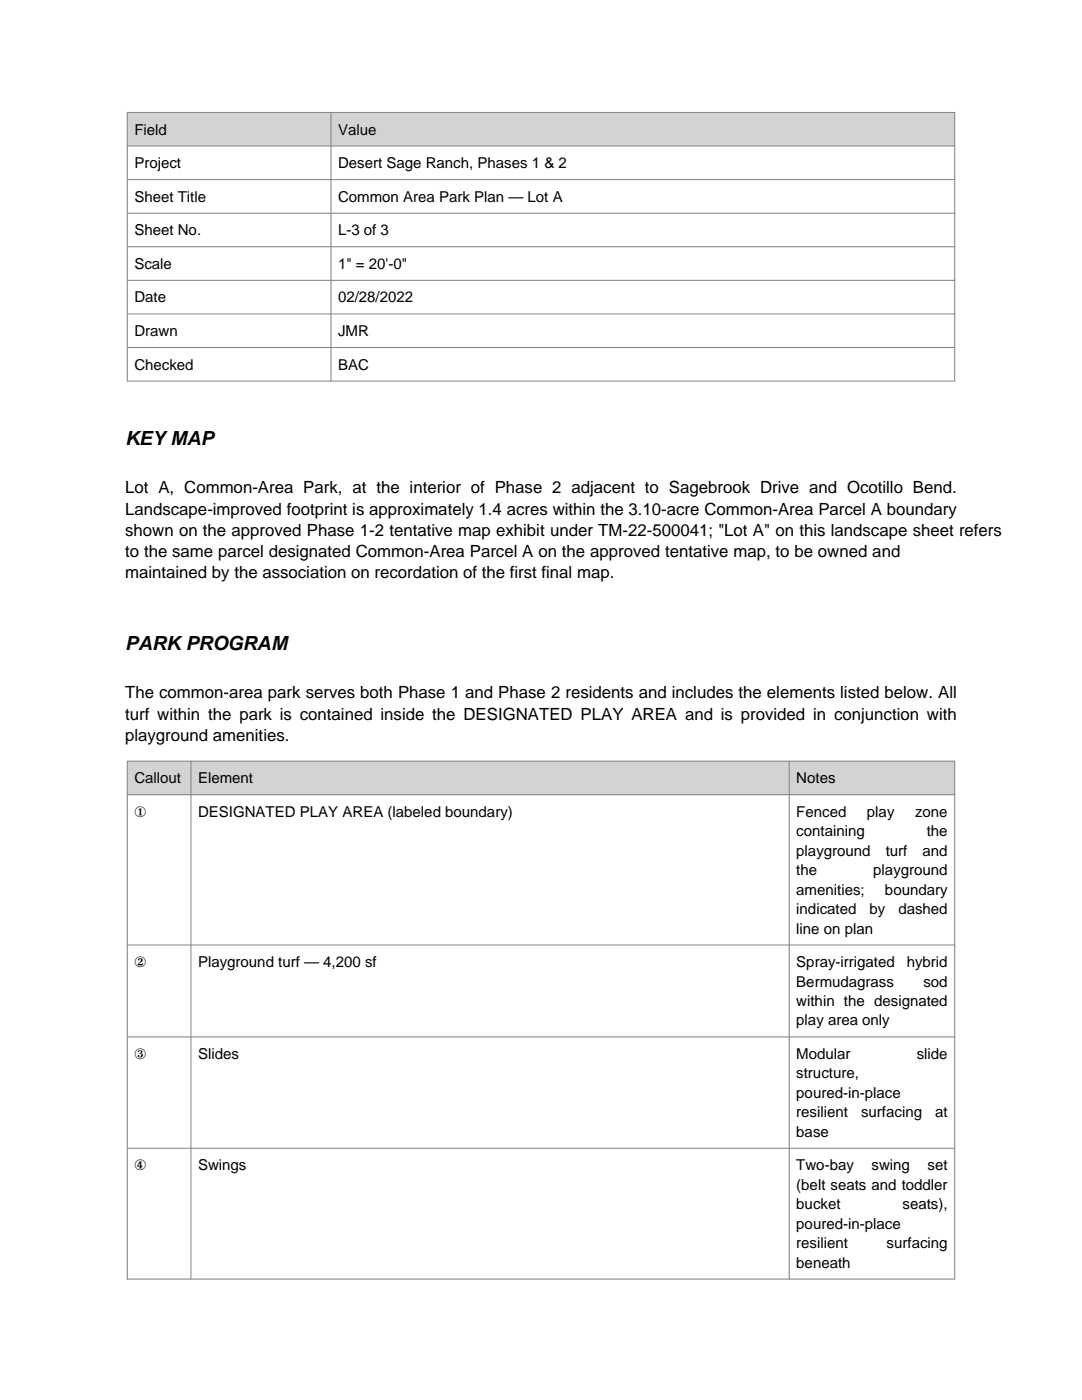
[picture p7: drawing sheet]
<svg xmlns="http://www.w3.org/2000/svg" width="216mm" height="279mm" viewBox="0 0 216 279" stroke-linecap="round" stroke-linejoin="round" font-family="sans-serif">
<defs><g id="words">
<g font-size="3.9">
<text x="25" y="88.8">KEY MAP</text>
<text x="25" y="129.7">PARK PROGRAM</text>
</g>
<g font-size="3.4">
<text x="25" y="98.5">Lot A, Common-Area Park, at the interior of Phase 2 adjacent to Sagebrook Drive and Ocotillo Bend.</text>
<text x="25" y="102.7">Landscape-improved footprint is approximately 1.4 acres within the 3.10-acre Common-Area Parcel A boundary</text>
<text x="25" y="106.9">shown on the approved Phase 1-2 tentative map exhibit under TM-22-500041; &quot;Lot A&quot; on this landscape sheet refers</text>
<text x="25" y="111.2">to the same parcel designated Common-Area Parcel A on the approved tentative map, to be owned and</text>
<text x="25" y="115.4">maintained by the association on recordation of the first final map.</text>
<text x="25" y="139.4">The common-area park serves both Phase 1 and Phase 2 residents and includes the elements listed below. All</text>
<text x="25" y="143.6">turf within the park is contained inside the DESIGNATED PLAY AREA and is provided in conjunction with</text>
<text x="25" y="147.8">playground amenities.</text>
</g>
<g font-size="3">
<text x="26.8" y="26.8">Field</text>
<text x="67.5" y="26.8">Value</text>
<text x="26.8" y="33.5">Project</text>
<text x="67.5" y="33.5">Desert Sage Ranch, Phases 1 &amp; 2</text>
<text x="26.8" y="40.3">Sheet Title</text>
<text x="67.5" y="40.3">Common Area Park Plan — Lot A</text>
<text x="26.8" y="47">Sheet No.</text>
<text x="67.5" y="47">L-3 of 3</text>
<text x="26.8" y="53.7">Scale</text>
<text x="67.5" y="53.7">1&quot; = 20'-0&quot;</text>
<text x="26.8" y="60.4">Date</text>
<text x="67.5" y="60.4">02/28/2022</text>
<text x="26.8" y="67.1">Drawn</text>
<text x="67.5" y="67.1">JMR</text>
<text x="26.8" y="73.8">Checked</text>
<text x="67.5" y="73.8">BAC</text>
<text x="26.8" y="156.3">Callout</text>
<text x="39.5" y="156.3">Element</text>
<text x="158.9" y="156.3">Notes</text>
<text x="26.8" y="163">①</text>
<text x="39.5" y="163">DESIGNATED PLAY AREA (labeled boundary)</text>
<text x="158.9" y="163">Fenced</text>
<text x="158.9" y="166.9">containing</text>
<text x="173" y="163">play</text>
<text x="182.6" y="163">zone</text>
<text x="184.9" y="166.9">the</text>
<text x="158.9" y="170.8">playground</text>
<text x="176.7" y="170.8">turf</text>
<text x="184.1" y="170.8">and</text>
<text x="158.9" y="174.7">the</text>
<text x="158.9" y="178.5">amenities;</text>
<text x="174.3" y="174.7">playground</text>
<text x="176.6" y="178.5">boundary</text>
<text x="158.9" y="182.4">indicated</text>
<text x="173.5" y="182.4">by</text>
<text x="179.3" y="182.4">dashed</text>
<text x="158.9" y="186.3">line on plan</text>
<text x="26.8" y="193">②</text>
<text x="39.5" y="193">Playground turf — 4,200 sf</text>
<text x="158.9" y="193">Spray-irrigated</text>
<text x="158.9" y="196.9">Bermudagrass</text>
<text x="180.9" y="193">hybrid</text>
<text x="184.3" y="196.9">sod</text>
<text x="158.9" y="200.8">within the designated</text>
<text x="158.9" y="204.6">play area only</text>
<text x="26.8" y="211.3">③</text>
<text x="39.5" y="211.3">Slides</text>
<text x="158.9" y="211.3">Modular</text>
<text x="158.9" y="215.2">structure,</text>
<text x="182.9" y="211.3">slide</text>
<text x="158.9" y="219.1">poured-in-place</text>
<text x="158.9" y="223">resilient</text>
<text x="158.9" y="226.9">base</text>
<text x="171.8" y="223">surfacing</text>
<text x="186.6" y="223">at</text>
<text x="26.8" y="233.6">④</text>
<text x="39.5" y="233.6">Swings</text>
<text x="158.9" y="233.6">Two-bay</text>
<text x="173.9" y="233.6">swing</text>
<text x="185.1" y="233.6">set</text>
<text x="158.9" y="237.5">(belt seats and toddler</text>
<text x="158.9" y="241.3">bucket</text>
<text x="158.9" y="245.2">poured-in-place</text>
<text x="180.1" y="241.3">seats),</text>
<text x="158.9" y="249.1">resilient</text>
<text x="176.9" y="249.1">surfacing</text>
<text x="158.9" y="253">beneath</text>
</g>
</g></defs>
<path d="M25.4 22.4h165.1v6.7h-165.1z" fill-rule="evenodd" fill="#d3d3d3"/>
<path d="M25.4 22.4h165.1v53.7h-165.1zM25.4 29.1h165.1M25.4 35.8h165.1M66 22.4v53.7M25.4 42.5h165.1M25.4 49.2h165.1M25.4 56h165.1M25.4 62.7h165.1M25.4 69.4h165.1" fill="none" stroke="#808080" stroke-width=".2"/>
<path d="M25.4 151.9h165.1v6.7h-165.1z" fill-rule="evenodd" fill="#d3d3d3"/>
<path d="M25.4 151.9h165.1v103.4h-165.1zM25.4 158.6h165.1M38.1 151.9v103.4M157.5 151.9v103.4M25.4 188.6h165.1M25.4 206.9h165.1M25.4 229.2h165.1" fill="none" stroke="#808080" stroke-width=".2"/>
<use href="#words"/>
</svg>
